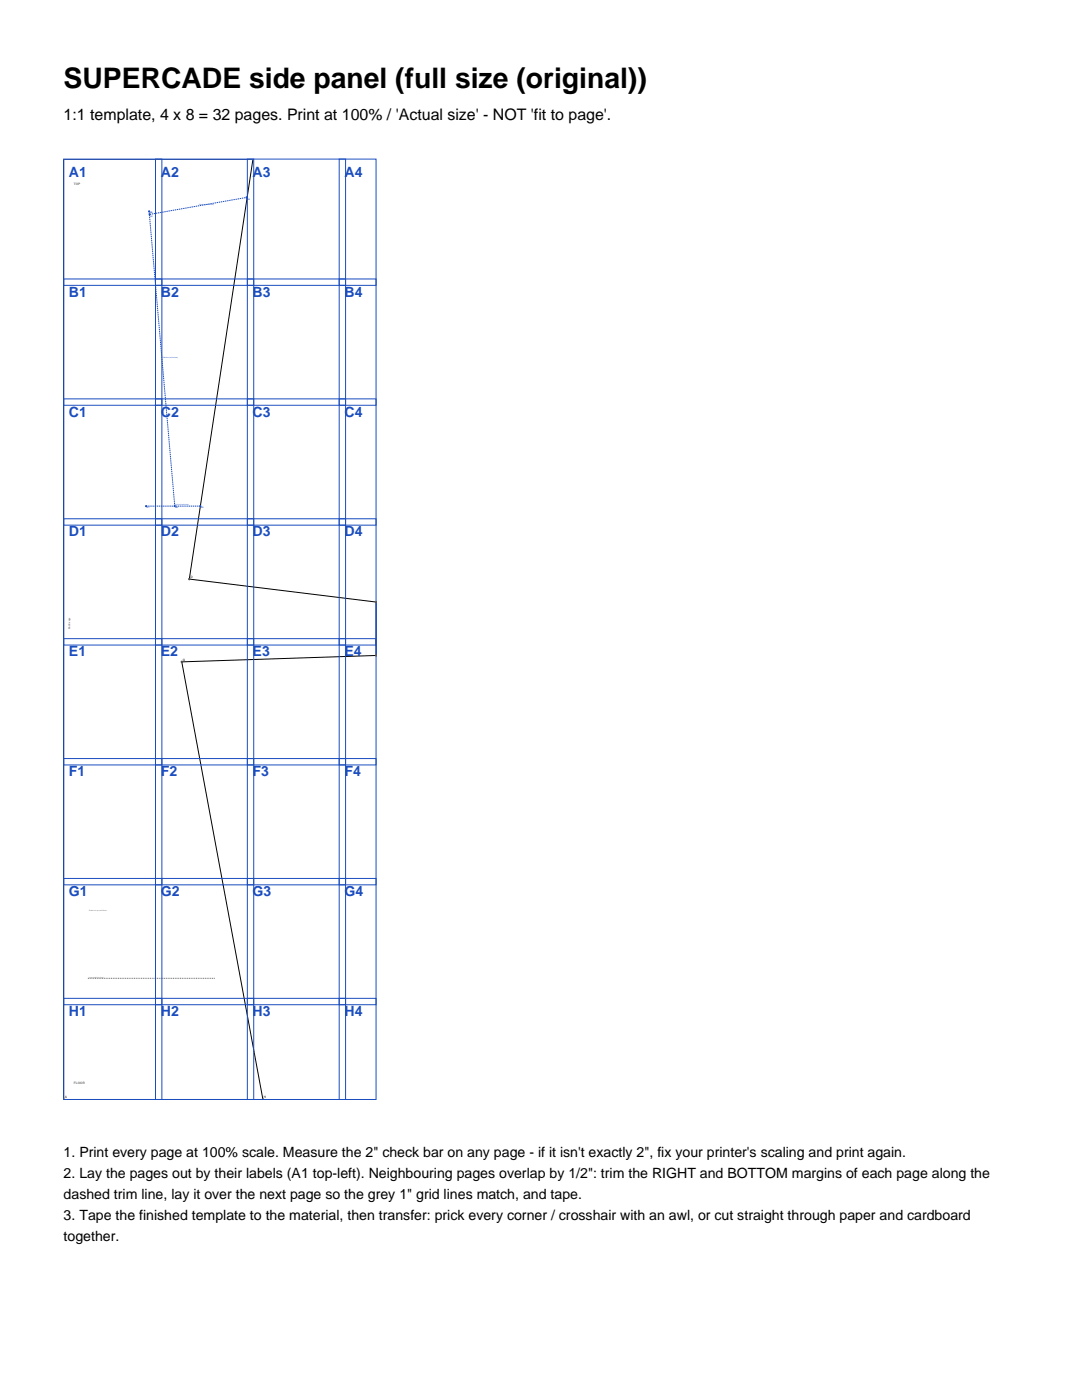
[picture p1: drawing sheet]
<svg xmlns="http://www.w3.org/2000/svg" width="216mm" height="279mm" viewBox="0 0 216 279" stroke-linecap="round" stroke-linejoin="round" font-family="sans-serif">
<defs><g id="words">
<text font-size="5.6" x="12.7" y="17.6">SUPERCADE side panel (full size (original))</text>
<text font-size="3.2" x="12.7" y="24">1:1 template, 4 x 8 = 32 pages. Print at 100% / 'Actual size' - NOT 'fit to page'.</text>
<g font-size="2.8" fill="#1a4dbf">
<text x="13.8" y="35.3">A1</text>
<text x="32.1" y="35.3">A2</text>
<text x="50.4" y="35.3">A3</text>
<text x="68.7" y="35.3">A4</text>
<text x="13.8" y="59.2">B1</text>
<text x="32.1" y="59.2">B2</text>
<text x="50.4" y="59.2">B3</text>
<text x="68.7" y="59.2">B4</text>
<text x="13.8" y="83.1">C1</text>
<text x="32.1" y="83.1">C2</text>
<text x="50.4" y="83.1">C3</text>
<text x="68.7" y="83.1">C4</text>
<text x="13.8" y="107.1">D1</text>
<text x="32.1" y="107.1">D2</text>
<text x="50.4" y="107.1">D3</text>
<text x="68.7" y="107.1">D4</text>
<text x="13.8" y="131">E1</text>
<text x="32.1" y="131">E2</text>
<text x="50.4" y="131">E3</text>
<text x="68.7" y="131">E4</text>
<text x="13.8" y="154.9">F1</text>
<text x="32.1" y="154.9">F2</text>
<text x="50.4" y="154.9">F3</text>
<text x="68.7" y="154.9">F4</text>
<text x="13.8" y="178.8">G1</text>
<text x="32.1" y="178.8">G2</text>
<text x="50.4" y="178.8">G3</text>
<text x="68.7" y="178.8">G4</text>
<text x="13.8" y="202.8">H1</text>
<text x="32.1" y="202.8">H2</text>
<text x="50.4" y="202.8">H3</text>
<text x="68.7" y="202.8">H4</text>
</g>
<g font-size="2.8">
<text x="12.7" y="230.9">1. Print every page at 100% scale. Measure the 2&quot; check bar on any page - if it isn't exactly 2&quot;, fix your printer's scaling and print again.</text>
<text x="12.7" y="235.1">2. Lay the pages out by their labels (A1 top-left). Neighbouring pages overlap by 1/2&quot;: trim the RIGHT and BOTTOM margins of each page along the</text>
<text x="12.7" y="239.3">dashed trim line, lay it over the next page so the grey 1&quot; grid lines match, and tape.</text>
<text x="12.7" y="243.4">3. Tape the finished template to the material, then transfer: prick every corner / crosshair with an awl, or cut straight through paper and cardboard</text>
<text x="12.7" y="247.6">together.</text>
</g>
<g font-size=".6" fill="#cc1a1a">
<text x="12.9" y="31.5">B</text>
<text x="50.7" y="31.5">C</text>
<text x="38" y="115.4">D</text>
<text x="75.3" y="119.9">E</text>
<text x="36.5" y="131.9">G</text>
<text x="75.3" y="130.6">F</text>
<text x="12.9" y="219.2">A</text>
<text x="52.7" y="219.2">H</text>
</g>
<g font-size=".6" fill="#737373">
<text x="14.7" y="36.8">TOP</text>
<text x="14.7" y="216.4">FLOOR</text>
</g>
<g font-size=".4" fill="#1a4dbf">
<text x="49.4" y="39.8">S2</text>
<text x="29.9" y="42.6">M2</text>
<text x="30" y="43.2">S1</text>
<text x="29.3" y="101.4">R1</text>
<text x="35" y="101.4">M1</text>
<text x="40.2" y="101.4">R2</text>
</g>
<g font-size=".4" fill="#737373">
<text x="14" y="125.6" transform="rotate(-90 14 125.6)">BACK edge</text>
<text x="17.8" y="181.9">flutes run up and down</text>
</g>
<g font-size=".3" fill="#1a4dbf">
<text x="39.7" y="40.9">P4a line (inside face)</text>
<text x="32.5" y="71.4">P4b line (inside face)</text>
<text x="34.8" y="100.8">P4c line (inside face)</text>
</g>
<text font-size=".3" fill="#737373" x="17.8" y="195.1">lower shelf (top face)</text>
</g></defs>
<path d="M12.7 31.7h37.8l-12.7 83.9 37.2 4.5v10.7l-38.7 1.3 16.2 87.3h-39.8z" fill="none" stroke="#000" stroke-width=".2"/>
<g fill="none" stroke="#cc1a1a" stroke-width=".2">
<path d="M12.8 31.7l-.2 .2M50.4 31.7l.1 .2 .1-.2M75.1 120l-.2 .1 .2 .2M75.1 130.7l-.2 .1 .2 .1M12.6 219.3l.2 .2M52.3 219.5l.2-.2 .1 .2"/>
<circle cx="37.8" cy="115.6" r=".14"/>
<circle cx="36.3" cy="132.1" r=".14"/>
</g>
<path d="M17.5 195.2h25.5" fill="none" stroke="#737373" stroke-width=".2" stroke-dasharray=".2 .1" stroke-linecap="butt"/>
<path d="M29.9 42.8l19.3-3.4M29.1 101h10.9M34.9 101l-5.1-58.8" fill="none" stroke="#1a4dbf" stroke-width=".2" stroke-dasharray=".3 .1" stroke-linecap="butt"/>
<g fill="none" stroke="#1a4dbf" stroke-width=".2">
<path d="M12.7 31.8h19.6v25.2h-19.6zM31 31.8h19.6v25.2h-19.6zM49.4 31.8h19.6v25.2h-19.6zM67.7 31.8h7.3v25.2h-7.3zM12.7 55.7h19.6v25.2h-19.6zM31 55.7h19.6v25.2h-19.6zM49.4 55.7h19.6v25.2h-19.6zM67.7 55.7h7.3v25.2h-7.3zM12.7 79.6h19.6v25.2h-19.6zM31 79.6h19.6v25.2h-19.6zM49.4 79.6h19.6v25.2h-19.6zM67.7 79.6h7.3v25.2h-7.3z"/>
<path d="M12.7 103.5h19.6v25.2h-19.6zM31 103.5h19.6v25.2h-19.6zM49.4 103.5h19.6v25.2h-19.6zM67.7 103.5h7.3v25.2h-7.3zM12.7 127.5h19.6v25.2h-19.6zM31 127.5h19.6v25.2h-19.6zM49.4 127.5h19.6v25.2h-19.6zM67.7 127.5h7.3v25.2h-7.3zM12.7 151.4h19.6v25.2h-19.6zM31 151.4h19.6v25.2h-19.6zM49.4 151.4h19.6v25.2h-19.6zM67.7 151.4h7.3v25.2h-7.3z"/>
<path d="M12.7 175.3h19.6v25.2h-19.6zM31 175.3h19.6v25.2h-19.6zM49.4 175.3h19.6v25.2h-19.6zM67.7 175.3h7.3v25.2h-7.3zM12.7 199.2h19.6v20.2h-19.6zM31 199.2h19.6v20.2h-19.6zM49.4 199.2h19.6v20.2h-19.6zM67.7 199.2h7.3v20.2h-7.3z"/>
<circle cx="49.2" cy="39.4" r=".11"/>
<circle cx="29.8" cy="42.2" r=".11"/>
<circle cx="29.9" cy="42.8" r=".11"/>
<circle cx="29.1" cy="101" r=".11"/>
<circle cx="34.9" cy="101" r=".11"/>
<circle cx="40" cy="101" r=".11"/>
</g>
<use href="#words"/>
</svg>
